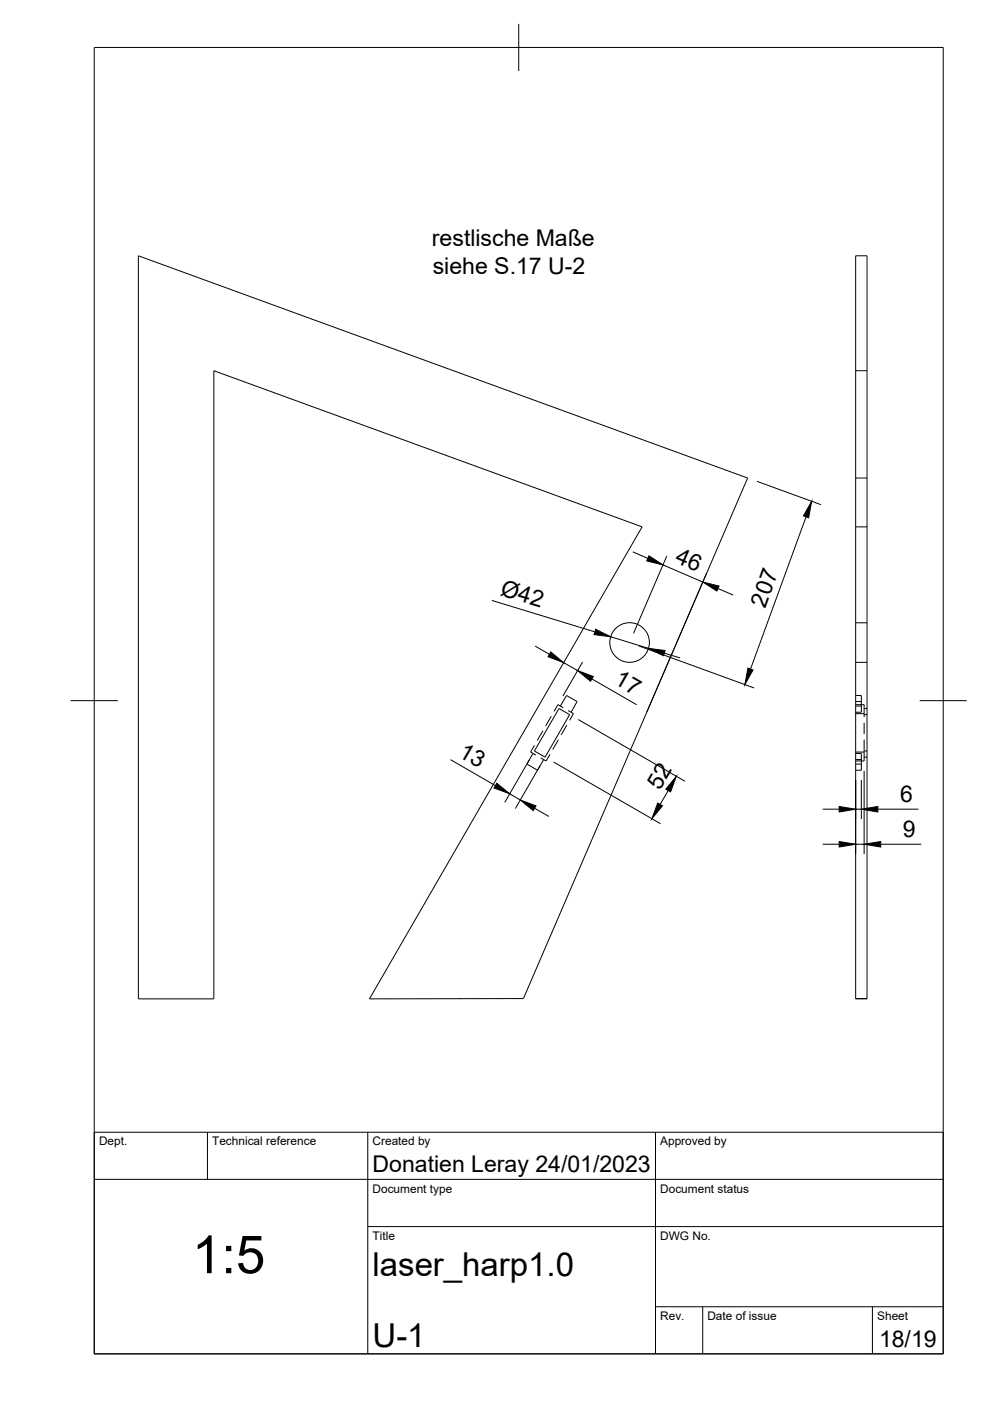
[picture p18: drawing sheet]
<svg xmlns="http://www.w3.org/2000/svg" width="210mm" height="297mm" viewBox="0 0 210 297" stroke-linecap="round" stroke-linejoin="round" font-family="sans-serif">
<defs><g id="words">
<text font-size="11.2" x="40.7" y="269.9">1:5</text>
<g font-size="7">
<text x="79" y="270.6">laser_harp1.0</text>
<text x="79" y="285.5">U-1</text>
</g>
<g font-size="4.9">
<text x="91.6" y="52.2">restlische Maße</text>
<text x="91.8" y="58.2">siehe S.17 U-2</text>
<text x="142.9" y="119.2" transform="rotate(23 142.9 119.2)">46</text>
<text x="105.9" y="126.2" transform="rotate(17 105.9 126.2)">Ø42</text>
<text x="162.3" y="129" transform="rotate(-70 162.3 129)">207</text>
<text x="130" y="144.9" transform="rotate(30 130 144.9)">17</text>
<text x="97" y="160.2" transform="rotate(30 97 160.2)">13</text>
<text x="139.9" y="167.8" transform="rotate(-60 139.9 167.8)">52</text>
<text x="190.8" y="170.1">6</text>
<text x="191.4" y="177.5">9</text>
<text x="79" y="248.5">Donatien Leray 24/01/2023</text>
<text x="186.4" y="285.7">18/19</text>
</g>
<g font-size="2.5">
<text x="21" y="242.9">Dept.</text>
<text x="45" y="242.9">Technical reference</text>
<text x="79" y="242.9">Created by</text>
<text x="140" y="242.9">Approved by</text>
<text x="79" y="252.8">Document type</text>
<text x="140" y="252.8">Document status</text>
<text x="79" y="262.9">Title</text>
<text x="140" y="262.9">DWG No.</text>
<text x="140" y="279.9">Rev.</text>
<text x="150" y="279.9">Date of issue</text>
<text x="186" y="279.9">Sheet</text>
</g>
</g></defs>
<!-- layer: Hidden -->
<g fill="none" stroke="#000" stroke-width=".21">
<path d="M181.4 78.6h2.4M181.4 101.4h2.4M181.4 111.7h2.4M181.4 132h2.4M113 159.8l-1.3 2.2 2.3 1.3 1.3-2.3M113.3 158l-.8 1.5 1.1 .6M115.1 154.9l-1.2 2.1M116.6 159.9l-.8 1.4-1.1-.6M116.9 151.9l-1.2 2M118.4 156.8l-1.2 2.1M118.8 149.7l1.3-2.2 2.3 1.2-1.3 2.3M119.4 150.1l-1.1-.7-.8 1.4"/>
<path d="M120.2 153.7l-1.2 2.1M120.5 150.7l1.1 .6-.8 1.4M181.4 159.8h1.2v3.5h-1.2M181.4 147.5h1.2v3.5h-1.2M181.4 149.7h1.2M181.4 148.7h1.2M181.4 151.3h1.8M181.4 149.4h1.8v2.6M181.4 159.5h1.8M181.4 140.4h2.4M183.2 156.8v4.5h-1.8M183.2 153.2v2.4"/>
<path d="M183.2 151.5h.6M183.2 150.2h.6M183.2 159.2h.6M181.4 162h1.2M181.4 161h1.2M183.2 160.5h.6M181.4 211.7h2.4"/>
</g>
<!-- layer: Visible -->
<g fill="none" stroke="#000" stroke-width=".21">
<path d="M29.3 54.2l129.2 47.2-47.5 110.3-32.7 .1 57.8-100.1-90.8-33.1v133.2h-16zM181.4 54.2h2.4v157.6h-2.4zM118.5 150.2l2.3 1.3-5.2 9-2.3-1.3z"/>
<circle cx="133.5" cy="136.2" r="4.2"/>
</g>
<!-- layer: TITLEBLOCK -->
<path d="M20 240.1h180v46.9h-180zM20 250h180M44 240.1v9.9M78 240.1v46.9M139 240.1v46.9M78 260.1h122M139 277.1h61M149 277.1v9.9M185 277.1v9.9" fill="none" stroke="#000" stroke-width=".21"/>
<!-- layer: BORDER -->
<path d="M20 10.1h180v276.9h-180zM110 5.1v10M15 148.6h10M195 148.6h10" fill="none" stroke="#000" stroke-width=".21"/>
<!-- layer: FD_Dimensions -->
<g fill="none" stroke="#000" stroke-width=".21">
<path d="M134.2 117l3.2 1.4M140.6 119.8l8.4 3.6M141.4 117.8l-7.1 16.5M160.5 102.1l13.6 4.9M170.9 109.6l-11.8 32.2M104.3 127.3l21.8 6.7M113.5 137l3 1.7M129.5 135l8 2.5M135.5 137l24.4 8.9M140.8 138.5l3.4 1M149.8 121.5l-12.7 29.5M152.2 124.8l3.2 1.4"/>
<path d="M119.5 140.5l3 1.7M122.6 152.6l22.6 13M123.5 140.4l-4.1 7.2M125.5 143.9l9.5 5.5M95.5 161.1l9.5 5.5M108.1 168.3l2.2 1.3M112.3 161l-5.3 9.1M113.3 171.4l3.1 1.7M114.5 162.3l-5.2 9.1M117.4 161.6l22.6 13M141.7 167.6l-1.7 3M174.4 171.6h3.5"/>
<path d="M174.4 179h3.5M181.4 165.4v15.7M181.4 171.6h1.2M181.4 179h1.8M182.6 165.4v8.3M183.2 163.4v17.7M186.1 171.6h8.6M186.7 179h8.6"/>
</g>
<g fill="#000" stroke="#000" stroke-width=".21">
<path d="M137.6 117.8l3 2-3.5-.9zM172.1 106.3l-.7 3.5-1.1-.4zM116.8 138.2l2.7 2.3-3.3-1.3zM126.3 133.4l3.2 1.6-3.6-.5zM137.5 137.5l3.5 .4-.3 1.1zM149 123.4l3.5 .9-.5 1zM122.5 142.2l3.3 1.2-.6 1zM158.6 141.7l1.1 .4-1.8 3zM105.3 166.1l2.8 2.2-3.3-1.2zM110.3 169.6l3.3 1.3-.5 1zM139.4 170.3l1.1 .5-2.3 2.8zM143.4 164.6l-1.2 3.3-1-.6z"/>
<path d="M177.9 171l3.5 .6-3.5 .6zM177.9 178.4l3.5 .6-3.5 .6zM182.6 171.6l3.5-.6v1.2zM183.2 179l3.5-.6v1.2z"/>
</g>
<use href="#words"/>
</svg>
